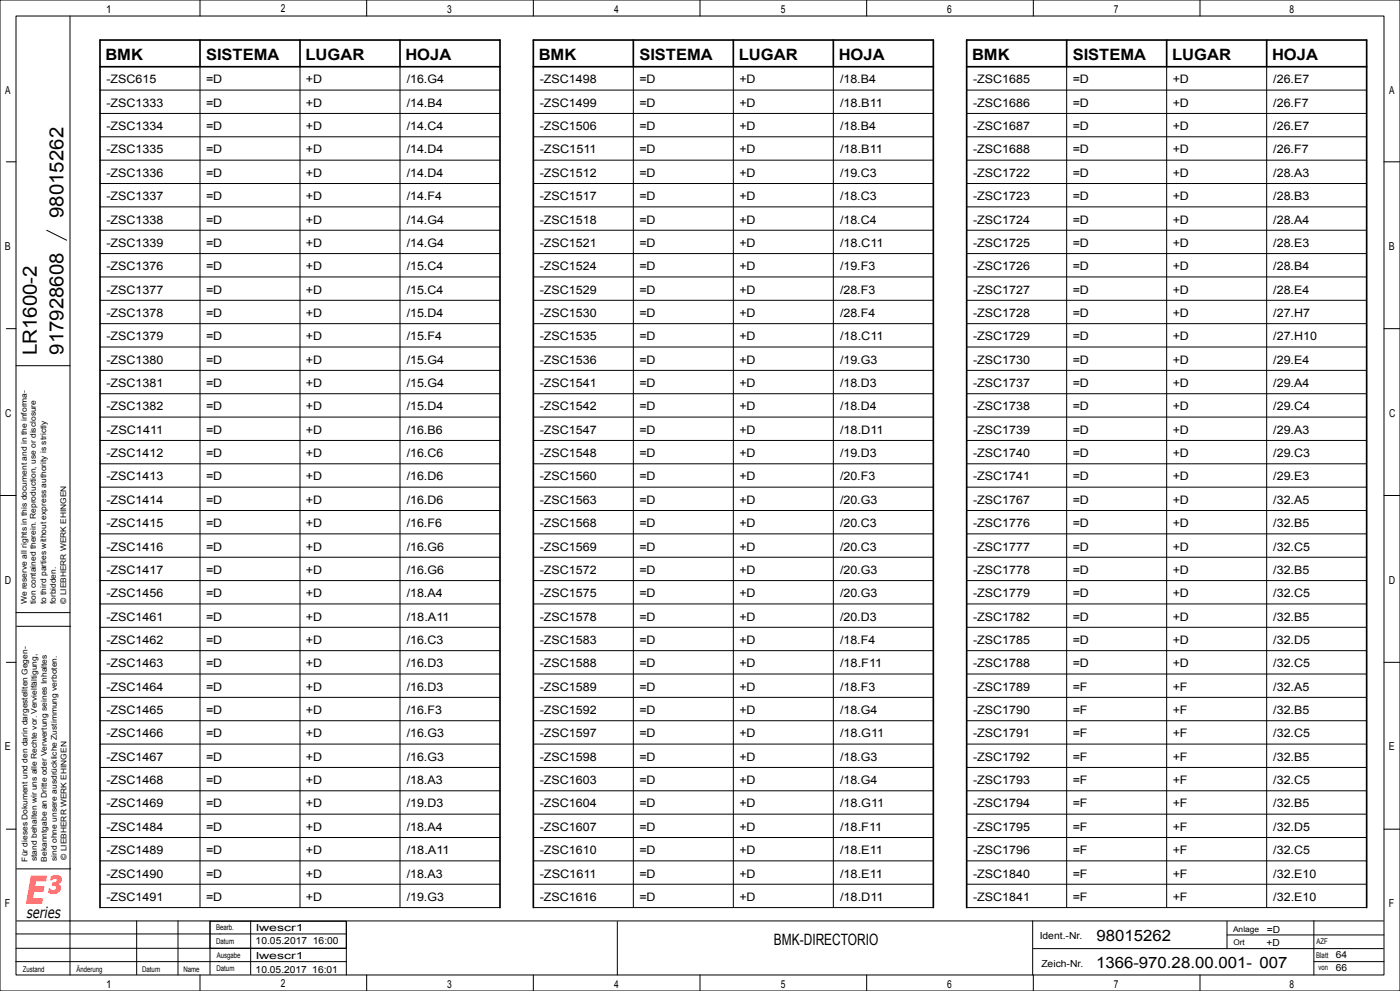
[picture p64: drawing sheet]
<svg xmlns="http://www.w3.org/2000/svg" width="420mm" height="297mm" viewBox="0 0 420 297" stroke-linecap="round" stroke-linejoin="round" font-family="sans-serif">
<defs><g id="words">
<text font-size="11.5" fill="#f00" x="7.6" y="271">E³</text>
<g font-size="5.9">
<text x="19" y="65.3" transform="rotate(-90 19 65.3)">98015262</text>
<text x="11" y="106.5" transform="rotate(-90 11 106.5)">LR1600-2</text>
<text x="19" y="106.3" transform="rotate(-90 19 106.3)">917928608</text>
</g>
<g font-size="4.7">
<text x="31.6" y="18">BMK</text>
<text x="61.8" y="18">SISTEMA</text>
<text x="91.6" y="18">LUGAR</text>
<text x="121.6" y="18">HOJA</text>
<text x="161.6" y="18">BMK</text>
<text x="191.8" y="18">SISTEMA</text>
<text x="221.6" y="18">LUGAR</text>
<text x="251.6" y="18">HOJA</text>
<text x="291.6" y="18">BMK</text>
<text x="321.8" y="18">SISTEMA</text>
<text x="351.6" y="18">LUGAR</text>
<text x="381.6" y="18">HOJA</text>
<text x="328.9" y="281.9">98015262</text>
<text x="232.2" y="283.2">BMK-DIRECTORIO</text>
<text x="328.8" y="290">1366-970.28.00.001- 007</text>
</g>
<text font-size="4.6" x="8" y="275">series</text>
<g font-size="3.5">
<text x="31.9" y="25">-ZSC615</text>
<text x="61.8" y="25">=D</text>
<text x="91.8" y="25">+D</text>
<text x="122" y="25">/16.G4</text>
<text x="161.9" y="25">-ZSC1498</text>
<text x="191.8" y="25">=D</text>
<text x="221.8" y="25">+D</text>
<text x="252" y="25">/18.B4</text>
<text x="291.9" y="25">-ZSC1685</text>
<text x="321.8" y="25">=D</text>
<text x="351.8" y="25">+D</text>
<text x="382" y="25">/26.E7</text>
<text x="31.9" y="32">-ZSC1333</text>
<text x="61.8" y="32">=D</text>
<text x="91.8" y="32">+D</text>
<text x="122" y="32">/14.B4</text>
<text x="161.9" y="32">-ZSC1499</text>
<text x="191.8" y="32">=D</text>
<text x="221.8" y="32">+D</text>
<text x="252" y="32">/18.B11</text>
<text x="291.9" y="32">-ZSC1686</text>
<text x="321.8" y="32">=D</text>
<text x="351.8" y="32">+D</text>
<text x="382" y="32">/26.F7</text>
<text x="31.9" y="39">-ZSC1334</text>
<text x="61.8" y="39">=D</text>
<text x="91.8" y="39">+D</text>
<text x="122" y="39">/14.C4</text>
<text x="161.9" y="39">-ZSC1506</text>
<text x="191.8" y="39">=D</text>
<text x="221.8" y="39">+D</text>
<text x="252" y="39">/18.B4</text>
<text x="291.9" y="39">-ZSC1687</text>
<text x="321.8" y="39">=D</text>
<text x="351.8" y="39">+D</text>
<text x="382" y="39">/26.E7</text>
<text x="31.9" y="46">-ZSC1335</text>
<text x="61.8" y="46">=D</text>
<text x="91.8" y="46">+D</text>
<text x="122" y="46">/14.D4</text>
<text x="161.9" y="46">-ZSC1511</text>
<text x="191.8" y="46">=D</text>
<text x="221.8" y="46">+D</text>
<text x="252" y="46">/18.B11</text>
<text x="291.9" y="46">-ZSC1688</text>
<text x="321.8" y="46">=D</text>
<text x="351.8" y="46">+D</text>
<text x="382" y="46">/26.F7</text>
<text x="31.9" y="53">-ZSC1336</text>
<text x="61.8" y="53">=D</text>
<text x="91.8" y="53">+D</text>
<text x="122" y="53">/14.D4</text>
<text x="161.9" y="53">-ZSC1512</text>
<text x="191.8" y="53">=D</text>
<text x="221.8" y="53">+D</text>
<text x="252" y="53">/19.C3</text>
<text x="291.9" y="53">-ZSC1722</text>
<text x="321.8" y="53">=D</text>
<text x="351.8" y="53">+D</text>
<text x="382" y="53">/28.A3</text>
<text x="31.9" y="60">-ZSC1337</text>
<text x="61.8" y="60">=D</text>
<text x="91.8" y="60">+D</text>
<text x="122" y="60">/14.F4</text>
<text x="161.9" y="60">-ZSC1517</text>
<text x="191.8" y="60">=D</text>
<text x="221.8" y="60">+D</text>
<text x="252" y="60">/18.C3</text>
<text x="291.9" y="60">-ZSC1723</text>
<text x="321.8" y="60">=D</text>
<text x="351.8" y="60">+D</text>
<text x="382" y="60">/28.B3</text>
<text x="31.9" y="67">-ZSC1338</text>
<text x="61.8" y="67">=D</text>
<text x="91.8" y="67">+D</text>
<text x="122" y="67">/14.G4</text>
<text x="161.9" y="67">-ZSC1518</text>
<text x="191.8" y="67">=D</text>
<text x="221.8" y="67">+D</text>
<text x="252" y="67">/18.C4</text>
<text x="291.9" y="67">-ZSC1724</text>
<text x="321.8" y="67">=D</text>
<text x="351.8" y="67">+D</text>
<text x="382" y="67">/28.A4</text>
<text x="31.9" y="74">-ZSC1339</text>
<text x="61.8" y="74">=D</text>
<text x="91.8" y="74">+D</text>
<text x="122" y="74">/14.G4</text>
<text x="161.9" y="74">-ZSC1521</text>
<text x="191.8" y="74">=D</text>
<text x="221.8" y="74">+D</text>
<text x="252" y="74">/18.C11</text>
<text x="291.9" y="74">-ZSC1725</text>
<text x="321.8" y="74">=D</text>
<text x="351.8" y="74">+D</text>
<text x="382" y="74">/28.E3</text>
<text x="31.9" y="81">-ZSC1376</text>
<text x="61.8" y="81">=D</text>
<text x="91.8" y="81">+D</text>
<text x="122" y="81">/15.C4</text>
<text x="161.9" y="81">-ZSC1524</text>
<text x="191.8" y="81">=D</text>
<text x="221.8" y="81">+D</text>
<text x="252" y="81">/19.F3</text>
<text x="291.9" y="81">-ZSC1726</text>
<text x="321.8" y="81">=D</text>
<text x="351.8" y="81">+D</text>
<text x="382" y="81">/28.B4</text>
<text x="31.9" y="88">-ZSC1377</text>
<text x="61.8" y="88">=D</text>
<text x="91.8" y="88">+D</text>
<text x="122" y="88">/15.C4</text>
<text x="161.9" y="88">-ZSC1529</text>
<text x="191.8" y="88">=D</text>
<text x="221.8" y="88">+D</text>
<text x="252" y="88">/28.F3</text>
<text x="291.9" y="88">-ZSC1727</text>
<text x="321.8" y="88">=D</text>
<text x="351.8" y="88">+D</text>
<text x="382" y="88">/28.E4</text>
<text x="31.9" y="95">-ZSC1378</text>
<text x="61.8" y="95">=D</text>
<text x="91.8" y="95">+D</text>
<text x="122" y="95">/15.D4</text>
<text x="161.9" y="95">-ZSC1530</text>
<text x="191.8" y="95">=D</text>
<text x="221.8" y="95">+D</text>
<text x="252" y="95">/28.F4</text>
<text x="291.9" y="95">-ZSC1728</text>
<text x="321.8" y="95">=D</text>
<text x="351.8" y="95">+D</text>
<text x="382" y="95">/27.H7</text>
<text x="31.9" y="102">-ZSC1379</text>
<text x="61.8" y="102">=D</text>
<text x="91.8" y="102">+D</text>
<text x="122" y="102">/15.F4</text>
<text x="161.9" y="102">-ZSC1535</text>
<text x="191.8" y="102">=D</text>
<text x="221.8" y="102">+D</text>
<text x="252" y="102">/18.C11</text>
<text x="291.9" y="102">-ZSC1729</text>
<text x="321.8" y="102">=D</text>
<text x="351.8" y="102">+D</text>
<text x="382" y="102">/27.H10</text>
<text x="31.9" y="109">-ZSC1380</text>
<text x="61.8" y="109">=D</text>
<text x="91.8" y="109">+D</text>
<text x="122" y="109">/15.G4</text>
<text x="161.9" y="109">-ZSC1536</text>
<text x="191.8" y="109">=D</text>
<text x="221.8" y="109">+D</text>
<text x="252" y="109">/19.G3</text>
<text x="291.9" y="109">-ZSC1730</text>
<text x="321.8" y="109">=D</text>
<text x="351.8" y="109">+D</text>
<text x="382" y="109">/29.E4</text>
<text x="31.9" y="116">-ZSC1381</text>
<text x="61.8" y="116">=D</text>
<text x="91.8" y="116">+D</text>
<text x="122" y="116">/15.G4</text>
<text x="161.9" y="116">-ZSC1541</text>
<text x="191.8" y="116">=D</text>
<text x="221.8" y="116">+D</text>
<text x="252" y="116">/18.D3</text>
<text x="291.9" y="116">-ZSC1737</text>
<text x="321.8" y="116">=D</text>
<text x="351.8" y="116">+D</text>
<text x="382" y="116">/29.A4</text>
<text x="31.9" y="123">-ZSC1382</text>
<text x="61.8" y="123">=D</text>
<text x="91.8" y="123">+D</text>
<text x="122" y="123">/15.D4</text>
<text x="161.9" y="123">-ZSC1542</text>
<text x="191.8" y="123">=D</text>
<text x="221.8" y="123">+D</text>
<text x="252" y="123">/18.D4</text>
<text x="291.9" y="123">-ZSC1738</text>
<text x="321.8" y="123">=D</text>
<text x="351.8" y="123">+D</text>
<text x="382" y="123">/29.C4</text>
<text x="31.9" y="130">-ZSC1411</text>
<text x="61.8" y="130">=D</text>
<text x="91.8" y="130">+D</text>
<text x="122" y="130">/16.B6</text>
<text x="161.9" y="130">-ZSC1547</text>
<text x="191.8" y="130">=D</text>
<text x="221.8" y="130">+D</text>
<text x="252" y="130">/18.D11</text>
<text x="291.9" y="130">-ZSC1739</text>
<text x="321.8" y="130">=D</text>
<text x="351.8" y="130">+D</text>
<text x="382" y="130">/29.A3</text>
<text x="31.9" y="137">-ZSC1412</text>
<text x="61.8" y="137">=D</text>
<text x="91.8" y="137">+D</text>
<text x="122" y="137">/16.C6</text>
<text x="161.9" y="137">-ZSC1548</text>
<text x="191.8" y="137">=D</text>
<text x="221.8" y="137">+D</text>
<text x="252" y="137">/19.D3</text>
<text x="291.9" y="137">-ZSC1740</text>
<text x="321.8" y="137">=D</text>
<text x="351.8" y="137">+D</text>
<text x="382" y="137">/29.C3</text>
<text x="31.9" y="144">-ZSC1413</text>
<text x="61.8" y="144">=D</text>
<text x="91.8" y="144">+D</text>
<text x="122" y="144">/16.D6</text>
<text x="161.9" y="144">-ZSC1560</text>
<text x="191.8" y="144">=D</text>
<text x="221.8" y="144">+D</text>
<text x="252" y="144">/20.F3</text>
<text x="291.9" y="144">-ZSC1741</text>
<text x="321.8" y="144">=D</text>
<text x="351.8" y="144">+D</text>
<text x="382" y="144">/29.E3</text>
<text x="31.9" y="151">-ZSC1414</text>
<text x="61.8" y="151">=D</text>
<text x="91.8" y="151">+D</text>
<text x="122" y="151">/16.D6</text>
<text x="161.9" y="151">-ZSC1563</text>
<text x="191.8" y="151">=D</text>
<text x="221.8" y="151">+D</text>
<text x="252" y="151">/20.G3</text>
<text x="291.9" y="151">-ZSC1767</text>
<text x="321.8" y="151">=D</text>
<text x="351.8" y="151">+D</text>
<text x="382" y="151">/32.A5</text>
<text x="31.9" y="158">-ZSC1415</text>
<text x="61.8" y="158">=D</text>
<text x="91.8" y="158">+D</text>
<text x="122" y="158">/16.F6</text>
<text x="161.9" y="158">-ZSC1568</text>
<text x="191.8" y="158">=D</text>
<text x="221.8" y="158">+D</text>
<text x="252" y="158">/20.C3</text>
<text x="291.9" y="158">-ZSC1776</text>
<text x="321.8" y="158">=D</text>
<text x="351.8" y="158">+D</text>
<text x="382" y="158">/32.B5</text>
<text x="31.9" y="165">-ZSC1416</text>
<text x="61.8" y="165">=D</text>
<text x="91.8" y="165">+D</text>
<text x="122" y="165">/16.G6</text>
<text x="161.9" y="165">-ZSC1569</text>
<text x="191.8" y="165">=D</text>
<text x="221.8" y="165">+D</text>
<text x="252" y="165">/20.C3</text>
<text x="291.9" y="165">-ZSC1777</text>
<text x="321.8" y="165">=D</text>
<text x="351.8" y="165">+D</text>
<text x="382" y="165">/32.C5</text>
<text x="31.9" y="172">-ZSC1417</text>
<text x="61.8" y="172">=D</text>
<text x="91.8" y="172">+D</text>
<text x="122" y="172">/16.G6</text>
<text x="161.9" y="172">-ZSC1572</text>
<text x="191.8" y="172">=D</text>
<text x="221.8" y="172">+D</text>
<text x="252" y="172">/20.G3</text>
<text x="291.9" y="172">-ZSC1778</text>
<text x="321.8" y="172">=D</text>
<text x="351.8" y="172">+D</text>
<text x="382" y="172">/32.B5</text>
<text x="31.9" y="179">-ZSC1456</text>
<text x="61.8" y="179">=D</text>
<text x="91.8" y="179">+D</text>
<text x="122" y="179">/18.A4</text>
<text x="161.9" y="179">-ZSC1575</text>
<text x="191.8" y="179">=D</text>
<text x="221.8" y="179">+D</text>
<text x="252" y="179">/20.G3</text>
<text x="291.9" y="179">-ZSC1779</text>
<text x="321.8" y="179">=D</text>
<text x="351.8" y="179">+D</text>
<text x="382" y="179">/32.C5</text>
<text x="31.9" y="186">-ZSC1461</text>
<text x="61.8" y="186">=D</text>
<text x="91.8" y="186">+D</text>
<text x="122" y="186">/18.A11</text>
<text x="161.9" y="186">-ZSC1578</text>
<text x="191.8" y="186">=D</text>
<text x="221.8" y="186">+D</text>
<text x="252" y="186">/20.D3</text>
<text x="291.9" y="186">-ZSC1782</text>
<text x="321.8" y="186">=D</text>
<text x="351.8" y="186">+D</text>
<text x="382" y="186">/32.B5</text>
<text x="31.9" y="193">-ZSC1462</text>
<text x="61.8" y="193">=D</text>
<text x="91.8" y="193">+D</text>
<text x="122" y="193">/16.C3</text>
<text x="161.9" y="193">-ZSC1583</text>
<text x="191.8" y="193">=D</text>
<text x="221.8" y="193">+D</text>
<text x="252" y="193">/18.F4</text>
<text x="291.9" y="193">-ZSC1785</text>
<text x="321.8" y="193">=D</text>
<text x="351.8" y="193">+D</text>
<text x="382" y="193">/32.D5</text>
<text x="31.9" y="200">-ZSC1463</text>
<text x="61.8" y="200">=D</text>
<text x="91.8" y="200">+D</text>
<text x="122" y="200">/16.D3</text>
<text x="161.9" y="200">-ZSC1588</text>
<text x="191.8" y="200">=D</text>
<text x="221.8" y="200">+D</text>
<text x="252" y="200">/18.F11</text>
<text x="291.9" y="200">-ZSC1788</text>
<text x="321.8" y="200">=D</text>
<text x="351.8" y="200">+D</text>
<text x="382" y="200">/32.C5</text>
<text x="31.9" y="207">-ZSC1464</text>
<text x="61.8" y="207">=D</text>
<text x="91.8" y="207">+D</text>
<text x="122" y="207">/16.D3</text>
<text x="161.9" y="207">-ZSC1589</text>
<text x="191.8" y="207">=D</text>
<text x="221.8" y="207">+D</text>
<text x="252" y="207">/18.F3</text>
<text x="291.9" y="207">-ZSC1789</text>
<text x="321.8" y="207">=F</text>
<text x="351.8" y="207">+F</text>
<text x="382" y="207">/32.A5</text>
<text x="31.9" y="214">-ZSC1465</text>
<text x="61.8" y="214">=D</text>
<text x="91.8" y="214">+D</text>
<text x="122" y="214">/16.F3</text>
<text x="161.9" y="214">-ZSC1592</text>
<text x="191.8" y="214">=D</text>
<text x="221.8" y="214">+D</text>
<text x="252" y="214">/18.G4</text>
<text x="291.9" y="214">-ZSC1790</text>
<text x="321.8" y="214">=F</text>
<text x="351.8" y="214">+F</text>
<text x="382" y="214">/32.B5</text>
<text x="31.9" y="221">-ZSC1466</text>
<text x="61.8" y="221">=D</text>
<text x="91.8" y="221">+D</text>
<text x="122" y="221">/16.G3</text>
<text x="161.9" y="221">-ZSC1597</text>
<text x="191.8" y="221">=D</text>
<text x="221.8" y="221">+D</text>
<text x="252" y="221">/18.G11</text>
<text x="291.9" y="221">-ZSC1791</text>
<text x="321.8" y="221">=F</text>
<text x="351.8" y="221">+F</text>
<text x="382" y="221">/32.C5</text>
<text x="31.9" y="228">-ZSC1467</text>
<text x="61.8" y="228">=D</text>
<text x="91.8" y="228">+D</text>
<text x="122" y="228">/16.G3</text>
<text x="161.9" y="228">-ZSC1598</text>
<text x="191.8" y="228">=D</text>
<text x="221.8" y="228">+D</text>
<text x="252" y="228">/18.G3</text>
<text x="291.9" y="228">-ZSC1792</text>
<text x="321.8" y="228">=F</text>
<text x="351.8" y="228">+F</text>
<text x="382" y="228">/32.B5</text>
<text x="31.9" y="235">-ZSC1468</text>
<text x="61.8" y="235">=D</text>
<text x="91.8" y="235">+D</text>
<text x="122" y="235">/18.A3</text>
<text x="161.9" y="235">-ZSC1603</text>
<text x="191.8" y="235">=D</text>
<text x="221.8" y="235">+D</text>
<text x="252" y="235">/18.G4</text>
<text x="291.9" y="235">-ZSC1793</text>
<text x="321.8" y="235">=F</text>
<text x="351.8" y="235">+F</text>
<text x="382" y="235">/32.C5</text>
<text x="31.9" y="242">-ZSC1469</text>
<text x="61.8" y="242">=D</text>
<text x="91.8" y="242">+D</text>
<text x="122" y="242">/19.D3</text>
<text x="161.9" y="242">-ZSC1604</text>
<text x="191.8" y="242">=D</text>
<text x="221.8" y="242">+D</text>
<text x="252" y="242">/18.G11</text>
<text x="291.9" y="242">-ZSC1794</text>
<text x="321.8" y="242">=F</text>
<text x="351.8" y="242">+F</text>
<text x="382" y="242">/32.B5</text>
<text x="31.9" y="249">-ZSC1484</text>
<text x="61.8" y="249">=D</text>
<text x="91.8" y="249">+D</text>
<text x="122" y="249">/18.A4</text>
<text x="161.9" y="249">-ZSC1607</text>
<text x="191.8" y="249">=D</text>
<text x="221.8" y="249">+D</text>
<text x="252" y="249">/18.F11</text>
<text x="291.9" y="249">-ZSC1795</text>
<text x="321.8" y="249">=F</text>
<text x="351.8" y="249">+F</text>
<text x="382" y="249">/32.D5</text>
<text x="31.9" y="256">-ZSC1489</text>
<text x="61.8" y="256">=D</text>
<text x="91.8" y="256">+D</text>
<text x="122" y="256">/18.A11</text>
<text x="161.9" y="256">-ZSC1610</text>
<text x="191.8" y="256">=D</text>
<text x="221.8" y="256">+D</text>
<text x="252" y="256">/18.E11</text>
<text x="291.9" y="256">-ZSC1796</text>
<text x="321.8" y="256">=F</text>
<text x="351.8" y="256">+F</text>
<text x="382" y="256">/32.C5</text>
<text x="31.9" y="263">-ZSC1490</text>
<text x="61.8" y="263">=D</text>
<text x="91.8" y="263">+D</text>
<text x="122" y="263">/18.A3</text>
<text x="161.9" y="263">-ZSC1611</text>
<text x="191.8" y="263">=D</text>
<text x="221.8" y="263">+D</text>
<text x="252" y="263">/18.E11</text>
<text x="291.9" y="263">-ZSC1840</text>
<text x="321.8" y="263">=F</text>
<text x="351.8" y="263">+F</text>
<text x="382" y="263">/32.E10</text>
<text x="31.9" y="270">-ZSC1491</text>
<text x="61.8" y="270">=D</text>
<text x="91.8" y="270">+D</text>
<text x="122" y="270">/19.G3</text>
<text x="161.9" y="270">-ZSC1616</text>
<text x="191.8" y="270">=D</text>
<text x="221.8" y="270">+D</text>
<text x="252" y="270">/18.D11</text>
<text x="291.9" y="270">-ZSC1841</text>
<text x="321.8" y="270">=F</text>
<text x="351.8" y="270">+F</text>
<text x="382" y="270">/32.E10</text>
</g>
<g font-size="3.3">
<text x="31.9" y="3.8">1</text>
<text x="84.3" y="3.7">2</text>
<text x="134.2" y="3.8">3</text>
<text x="184.3" y="3.8">4</text>
<text x="234.3" y="3.8">5</text>
<text x="284.2" y="3.8">6</text>
<text x="334.2" y="3.8">7</text>
<text x="386.9" y="3.8">8</text>
<text x="1.6" y="28.1">A</text>
<text x="416.8" y="28.1">A</text>
<text x="1.5" y="74.9">B</text>
<text x="416.7" y="74.9">B</text>
<text x="1.6" y="124.9">C</text>
<text x="416.8" y="124.9">C</text>
<text x="1.5" y="174.9">D</text>
<text x="416.7" y="174.9">D</text>
<text x="1.5" y="224.9">E</text>
<text x="416.7" y="224.9">E</text>
<text x="1.4" y="271.9">F</text>
<text x="416.6" y="271.9">F</text>
<text x="31.9" y="296">1</text>
<text x="84.3" y="295.9">2</text>
<text x="134.2" y="296">3</text>
<text x="184.3" y="296">4</text>
<text x="234.3" y="296">5</text>
<text x="284.2" y="296">6</text>
<text x="334.2" y="296">7</text>
<text x="386.9" y="296">8</text>
</g>
<g font-size="2.9">
<text x="76.8" y="279">lwescr1</text>
<text x="311.9" y="281.5">Ident.-Nr.</text>
<text x="380" y="279.5">=D</text>
<text x="76.7" y="283">10.05.2017 16:00</text>
<text x="76.8" y="287.5">lwescr1</text>
<text x="379.9" y="283.4">+D</text>
<text x="400.8" y="287.2">64</text>
<text x="76.7" y="291.5">10.05.2017</text>
<text x="93.7" y="291.5">16:01</text>
<text x="312.4" y="289.7">Zeich-Nr.</text>
<text x="400.8" y="291.1">66</text>
</g>
<g font-size="2.3">
<text x="8" y="181.1" transform="rotate(-90 8 181.1)">We reserve all rights in this document and in the informa-</text>
<text x="10.7" y="181.1" transform="rotate(-90 10.7 181.1)">tion contained therein. Reproduction, use or disclosure</text>
<text x="13.8" y="181.1" transform="rotate(-90 13.8 181.1)">to third parties without express authority is strictly</text>
<text x="16.7" y="181.1" transform="rotate(-90 16.7 181.1)">forbidden.</text>
<text x="19.8" y="181" transform="rotate(-90 19.8 181)">© LIEBHERR WERK EHINGEN</text>
<text x="19.9" y="257.7" transform="rotate(-90 19.9 257.7)">© LIEBHERR WERK EHINGEN</text>
<text x="8.2" y="258.2" transform="rotate(-90 8.2 258.2)">Für dieses Dokument und den darin dargestellten Gegen-</text>
<text x="11" y="258.1" transform="rotate(-90 11 258.1)">stand behalten wir uns alle Rechte vor. Vervielfältigung,</text>
<text x="14" y="258.2" transform="rotate(-90 14 258.2)">Bekanntgabe an Dritte oder Verwertung seines Inhaltes</text>
<text x="17" y="258" transform="rotate(-90 17 258)">sind ohne unsere ausdrückliche Zustimmung verboten.</text>
<text x="64.8" y="278.8">Bearb.</text>
<text x="369.9" y="279.3">Anlage</text>
<text x="64.8" y="282.9">Datum</text>
<text x="65" y="287">Ausgabe</text>
<text x="370" y="283.2">Ort</text>
<text x="394.9" y="287.1">Blatt</text>
<text x="394.9" y="283">AZF</text>
<text x="6.8" y="291.2">Zustand</text>
<text x="22.9" y="291.2">Änderung</text>
<text x="42.6" y="291.2">Datum</text>
<text x="55" y="291.2">Name</text>
<text x="64.9" y="290.9">Datum</text>
<text x="395.6" y="290.8">von</text>
</g>
</g></defs>
<g fill="none" stroke="#000" stroke-width=".3">
<path d="M0 0h420v297h-420zM4.8 4.8h410.4v287.4h-410.4zM21 4.8v287.4M60 0v4.8M110 0v4.8M160 0v4.8M210 0v4.8M260 0v4.8M310 0v4.8M360 0v4.8M30 27h120M30 34h120"/>
<path d="M60 20v252M90 20v252M120 20v252M160 27h120M160 34h120M190 20v252M220 20v252M250 20v252M290 27h120M290 34h120M320 20v252M350 20v252"/>
<path d="M380 20v252M1.9 48.5h2.9M30 41h120M30 48h120M30 55h120M160 41h120M160 48h120M160 55h120M290 41h120M290 48h120M290 55h120M415.2 48.5h4.8"/>
<path d="M14 69l6 3M30 62h120M30 69h120M30 76h120M160 62h120M160 69h120M160 76h120M290 62h120M290 69h120M290 76h120M1.9 98.5h2.9M30 83h120"/>
<path d="M30 90h120M30 97h120M160 83h120M160 90h120M160 97h120M290 83h120M290 90h120M290 97h120M415.2 98.5h4.8M4.8 109.6h16.2M30 104h120M30 111h120"/>
<path d="M30 118h120M160 104h120M160 111h120M160 118h120M290 104h120M290 111h120M290 118h120M30 125h120M30 132h120M30 139h120M160 125h120M160 132h120"/>
<path d="M160 139h120M290 125h120M290 132h120M290 139h120M0 148.5h4.8M30 146h120M30 153h120M160 146h120M160 153h120M290 146h120M290 153h120M415.2 148.5h4.7"/>
<path d="M30 160h120M30 167h120M30 174h120M160 160h120M160 167h120M160 174h120M290 160h120M290 167h120M290 174h120M1.9 198.5h2.9M4.8 183.6h16.2M5 187.7h16.2"/>
<path d="M30 181h120M30 188h120M30 195h120M160 181h120M160 188h120M160 195h120M290 181h120M290 188h120M290 195h120M415.2 198.5h4.8M30 202h120M30 209h120"/>
<path d="M30 216h120M160 202h120M160 209h120M160 216h120M290 202h120M290 209h120M290 216h120M30 223h120M30 230h120M30 237h120M160 223h120M160 230h120"/>
<path d="M160 237h120M290 223h120M290 230h120M290 237h120M1.9 248.5h2.9M30 244h120M30 251h120M30 258h120M160 244h120M160 251h120M160 258h120M290 244h120"/>
<path d="M290 251h120M290 258h120M415.2 248.5h4.8M4.8 279.9h99.1M5 260.4h16.2M5 276h410M30 265h120M30 272h120M41 276v16.1M53.4 276v16.2M63 276.1h40.9v8.1h-40.9zM63 276v16"/>
<path d="M75.2 276v16M103.9 276.2v16M160 265h120M160 272h120M185.2 276.2v16M290 265h120M290 272h120M309.8 276v16.2M368.1 276.1v8.2M394.2 276v16.2M4.7 288.2h99.2M4.8 284.2h99.1"/>
<path d="M60 292.2v4.8M110 292.2v4.8M160 292.2v4.8M210 292.2v4.8M260 292.2v4.8M310 292.2v4.8M310 284.3h105M360 292.2v4.8M368.1 280.2h47.1M415.2 288.2h-21"/>
</g>
<g fill="none" stroke="#000" stroke-width=".5">
<path d="M60 12v8M90 12v8M120 12v8M190 12v8M220 12v8M250 12v8M320 12v8M350 12v8M380 12v8M30 20h120M160 20h120M290 20h120"/>
<path d="M30 272v-260h120v260M160 272v-260h120v260M290 272v-260h120v260"/>
</g>
<use href="#words"/>
</svg>
